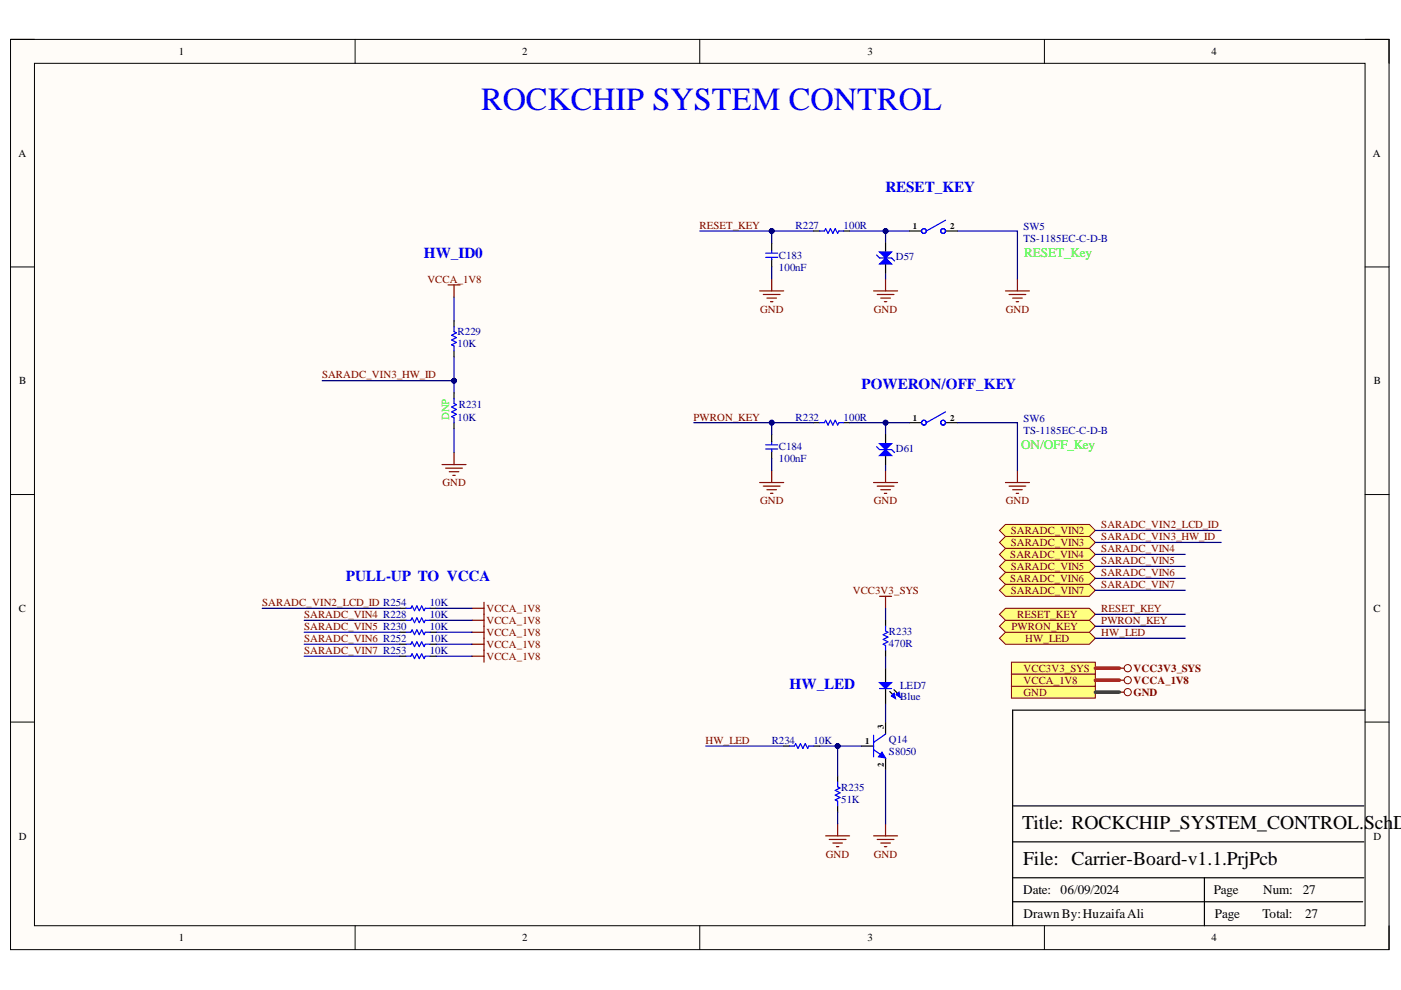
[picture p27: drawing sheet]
<svg xmlns="http://www.w3.org/2000/svg" width="297mm" height="210mm" viewBox="0 0 297 210" stroke-linecap="round" stroke-linejoin="round" font-family="sans-serif">
<defs><g id="words">
<text font-size="6.8" fill="#00f" x="102" y="23.4">ROCKCHIP SYSTEM CONTROL</text>
<g font-size="4.1">
<text x="216.7" y="175.8">Title: ROCKCHIP_SYSTEM_CONTROL.Sch</text>
<text x="295.4" y="175.8">D</text>
<text x="216.9" y="183.4">File: Carrier-Board-v1.1.PrjPcb</text>
</g>
<g font-size="3.2" fill="#00f">
<text x="187.7" y="40.7">RESET_KEY</text>
<text x="89.8" y="54.7">HW_ID0</text>
<text x="182.6" y="82.6">POWERON/OFF_KEY</text>
<text x="73.3" y="123.2">PULL-UP TO VCCA</text>
<text x="167.4" y="146.1">HW_LED</text>
</g>
<g font-size="2.8" fill="#0f0">
<text x="217.2" y="54.5">RESET_Key</text>
<text x="216.5" y="95.1">ON/OFF_Key</text>
</g>
<g font-size="2.8">
<text x="216.9" y="189.6">Date:</text>
<text x="224.9" y="189.6">06/09/2024</text>
<text x="257.3" y="189.6">Page</text>
<text x="267.8" y="189.6">Num:</text>
<text x="276.2" y="189.6">27</text>
<text x="217" y="194.7">DrawnBy:HuzaifaAli</text>
<text x="257.6" y="194.7">Page</text>
<text x="267.7" y="194.7">Total:</text>
<text x="276.7" y="194.7">27</text>
</g>
<g font-size="2.3">
<text x="37.9" y="11.7">1</text>
<text x="110.7" y="11.7">2</text>
<text x="183.9" y="11.7">3</text>
<text x="256.8" y="11.7">4</text>
<text x="3.9" y="33.3">A</text>
<text x="291.1" y="33.3">A</text>
<text x="4.1" y="81.5">B</text>
<text x="291.3" y="81.5">B</text>
<text x="4" y="129.7">C</text>
<text x="291.2" y="129.7">C</text>
<text x="4" y="178">D</text>
<text x="291.2" y="178">D</text>
<text x="37.9" y="199.6">1</text>
<text x="110.7" y="199.6">2</text>
<text x="183.9" y="199.6">3</text>
<text x="256.8" y="199.6">4</text>
</g>
<g font-size="2.3" fill="#800000">
<text x="148.3" y="48.5">RESET_KEY</text>
<text x="90.6" y="59.9">VCCA_1V8</text>
<text x="161.2" y="66.3">GND</text>
<text x="185.3" y="66.3">GND</text>
<text x="213.3" y="66.3">GND</text>
<text x="68.3" y="80.2">SARADC_VIN3_HW_ID</text>
<text x="147" y="89.2">PWRON_KEY</text>
<text x="93.8" y="103.1">GND</text>
<text x="161.2" y="106.9">GND</text>
<text x="185.3" y="106.9">GND</text>
<text x="213.3" y="106.9">GND</text>
<text x="214.3" y="113.3">SARADC_VIN2</text>
<text x="233.5" y="112">SARADC_VIN2_LCD_ID</text>
<text x="214.2" y="118.3">SARADC_VIN4</text>
<text x="214.3" y="115.8">SARADC_VIN3</text>
<text x="233.5" y="114.5">SARADC_VIN3_HW_ID</text>
<text x="233.5" y="117.1">SARADC_VIN4</text>
<text x="233.5" y="119.6">SARADC_VIN5</text>
<text x="180.8" y="125.9">VCC3V3_SYS</text>
<text x="214.2" y="123.4">SARADC_VIN6</text>
<text x="214.3" y="120.9">SARADC_VIN5</text>
<text x="214.3" y="125.9">SARADC_VIN7</text>
<text x="233.5" y="122.1">SARADC_VIN6</text>
<text x="233.5" y="124.7">SARADC_VIN7</text>
<text x="55.6" y="128.5">SARADC_VIN2_LCD_ID R254</text>
<text x="64.5" y="131">SARADC_VIN4 R228</text>
<text x="103.1" y="129.7">VCCA_1V8</text>
<text x="215.6" y="131">RESET_KEY</text>
<text x="233.5" y="129.7">RESET_KEY</text>
<text x="64.5" y="133.6">SARADC_VIN5 R230</text>
<text x="64.5" y="136.1">SARADC_VIN6 R252</text>
<text x="103.1" y="132.3">VCCA_1V8</text>
<text x="103.1" y="134.8">VCCA_1V8</text>
<text x="103.1" y="137.4">VCCA_1V8</text>
<text x="214.5" y="133.6">PWRON_KEY</text>
<text x="217.3" y="136.1">HW_LED</text>
<text x="233.5" y="134.8">HW_LED</text>
<text x="233.5" y="132.3">PWRON_KEY</text>
<text x="64.5" y="138.6">SARADC_VIN7 R253</text>
<text x="103.1" y="139.9">VCCA_1V8</text>
<text x="217" y="142.4">VCC3V3_SYS</text>
<text x="240.3" y="142.4">VCC3V3_SYS</text>
<text x="217" y="147.5">GND</text>
<text x="217" y="145">VCCA_1V8</text>
<text x="240.3" y="147.5">GND</text>
<text x="240.3" y="145">VCCA_1V8</text>
<text x="149.6" y="157.7">HW_LED</text>
<text x="175.1" y="181.8">GND</text>
<text x="185.3" y="181.8">GND</text>
</g>
<g font-size="2.3" fill="#000080">
<text x="168.7" y="48.5">R227</text>
<text x="178.8" y="48.5">100R</text>
<text x="217" y="48.8">SW5</text>
<text x="217" y="51.3">TS-1185EC-C-D-B</text>
<text x="165.1" y="54.9">C183</text>
<text x="165.1" y="57.4">100nF</text>
<text x="189.9" y="55.2">D57</text>
<text x="97" y="71.1">R229</text>
<text x="97" y="73.6">10K</text>
<text x="97" y="89.2">10K</text>
<text x="97.3" y="86.6">R231</text>
<text x="168.7" y="89.2">R232</text>
<text x="178.8" y="89.2">100R</text>
<text x="217" y="89.4">SW6</text>
<text x="165.1" y="95.5">C184</text>
<text x="189.9" y="95.9">D61</text>
<text x="217" y="92">TS-1185EC-C-D-B</text>
<text x="165.1" y="98.1">100nF</text>
<text x="91.1" y="131">10K</text>
<text x="91.1" y="128.5">10K</text>
<text x="91.1" y="133.6">10K</text>
<text x="91.1" y="136.1">10K</text>
<text x="188.5" y="134.6">R233</text>
<text x="188.5" y="137.1">470R</text>
<text x="91.1" y="138.6">10K</text>
<text x="190.9" y="146">LED7</text>
<text x="190.9" y="148.5">Blue</text>
<text x="163.6" y="157.7">R234</text>
<text x="172.5" y="157.7">10K</text>
<text x="188.5" y="157.5">Q14</text>
<text x="188.5" y="160">S8050</text>
<text x="178.3" y="167.6">R235</text>
<text x="178.3" y="170.2">51K</text>
</g>
<text font-size="2.3" fill="#0f0" x="95.3" y="89.1" transform="rotate(-90 95.3 89.1)">DNP</text>
<g font-size="1.9">
<text x="193.6" y="48.6">1</text>
<text x="201.4" y="48.6">2</text>
<text x="193.6" y="89.3">1</text>
<text x="201.4" y="89.3">2</text>
<text x="187.4" y="154.6" transform="rotate(-90 187.4 154.6)">3</text>
<text x="183.4" y="157.8">1</text>
<text x="187.4" y="162.5" transform="rotate(-90 187.4 162.5)">2</text>
</g>
</g></defs>
<path d="M2.2 8.4h292.3v192.9h-292.3z" fill-rule="evenodd" fill="#fffcf8"/>
<path d="M2.2 8.4h292.3v192.9h-292.3z" fill="none" stroke="#000" stroke-width=".21"/>
<path d="M7.3 13.4h282.1v182.9h-282.1z" fill-rule="evenodd" fill="#fffcf8"/>
<g fill="none" stroke="#000" stroke-width=".21">
<path d="M2.2 8.3h5.1M7.3 13.4h282.1v182.9h-282.1zM75.3 8.3v5.1M148.4 8.3v5.1M221.4 8.4v5M289.4 8.4h5.1v5M2.2 56.6h5.1M289.4 56.6h5.1M2.2 104.9h5.1M289.4 104.9h5.1M2.2 153.1h5.1M289.4 153.1h5.1"/>
<path d="M75.3 196.3v5M148.4 196.3v5M221.4 196.3v5M294.5 196.3v5"/>
</g>
<g fill="none" stroke="#000" stroke-width=".25">
<path d="M96.3 68v1.3M96.3 74.4v1.2M96.3 83.3v1.2M96.3 89.6v1.3M182.7 158.2h2.5M187.8 153.1v2.5M289.4 150.6h-74.7v45.7M187.8 160.7v2.6M214.7 178.5h74.5M214.7 170.9h74.5M214.7 191.2h74.2M214.7 186.1h74.5"/>
<path d="M255.4 186.1v10.2"/>
</g>
<path d="M96.3 69.3v1l.5 .3-1 .5 1 .5-1 .5 1 .5-1 .5 .5 .3v1M96.3 84.5v1.1l.5 .2-1 .5 1 .5-1 .5 1 .5-1 .5 .5 .3v1M185.2 158.9l2.6 1.8M185.2 155.9v4.6M187.8 155.6l-2.6 1.8" fill="none" stroke="#00f" stroke-width=".25"/>
<path d="M95 60.4h2.5M96.3 60.4v2.5M93.7 98.5h5.1M94.5 99.3h3.5M96.3 96v2.5M95.2 100h2.1M96 100.8h.5" fill="none" stroke="#800000" stroke-width=".25"/>
<path d="M187 159.5l.8 1.2-1.6-.2z" fill="#00f"/>
<path d="M187 159.5l.8 1.2-1.6-.2z" fill="none" stroke="#00f" stroke-width=".21"/>
<path d="M188.7 146.6l.6 .7" fill="none" stroke="#000" stroke-width=".25"/>
<path d="M189 147.6l.6-.6 .3 1.2-.9-.6 .3-.3z" fill-rule="evenodd" fill="#00f"/>
<path d="M189 147.6l.6-.6 .3 1.2-.9-.6 .3-.3z" fill="none" stroke="#00f" stroke-width=".21"/>
<path d="M189.5 146.2l.8 .8" fill="none" stroke="#000" stroke-width=".25"/>
<path d="M190 147.3l.6-.6 .3 1.2-.9-.6 .3-.3z" fill-rule="evenodd" fill="#00f"/>
<path d="M190 147.3l.6-.6 .3 1.2-.9-.6 .3-.3z" fill="none" stroke="#00f" stroke-width=".21"/>
<path d="M187.8 141.7v3M187.8 146v3.3" fill="none" stroke="#000" stroke-width=".25"/>
<path d="M186.5 146h2.5" fill="none" stroke="#00f" stroke-width=".25"/>
<path d="M186.5 144.7h2.5l-1.2 1.3z" fill="#00f"/>
<g fill="none" stroke="#00f" stroke-width=".25">
<path d="M162.3 54.6h2.6M162.3 53.7h2.6M163.6 53v.6M163.6 54.6v.5M173.8 49h1l.3-.5 .5 1 .5-1 .5 1 .5-1 .5 1 .2-.5h1.1M200.5 46.7l-4.1 2.3M162.3 95.2h2.6M162.3 94.3h2.6M163.6 93.7v.5M163.6 95.2v.5M173.8 89.6h1l.3-.5 .5 1 .5-1 .5 1 .5-1 .5 1 .2-.5h1.1M200.5 87.3l-4.1 2.3"/>
<path d="M167.4 158.2h1l.3-.5 .5 1 .5-1 .5 1 .5-1 .5 1 .3-.5h1M186.5 144.7h2.5l-1.2 1.3zM177.6 165.8v1l.5 .3-1 .5 1 .5-1 .5 1 .5-1 .5 .5 .3v1"/>
<circle cx="195.9" cy="49" r=".51"/>
<circle cx="200" cy="49" r=".51"/>
<circle cx="195.9" cy="89.6" r=".51"/>
<circle cx="200" cy="89.6" r=".51"/>
</g>
<g fill="none" stroke="#800000" stroke-width=".25">
<path d="M163.6 59.1v2.6M187.8 59.1v2.6M215.7 59.1v2.6M161.1 61.7h5.1M161.8 62.4h3.6M162.6 63.2h2M163.4 64h.5M185.2 61.7h5.1M186 62.4h3.5M186.7 63.2h2.1M187.5 64h.5M213.2 61.7h5.1"/>
<path d="M213.9 62.4h3.6M214.7 63.2h2M215.5 64h.5M163.6 99.8v2.5M187.8 99.8v2.5M215.7 99.8v2.5M161.1 102.3h5.1M161.8 103.1h3.6M162.6 103.8h2M163.4 104.6h.5M185.2 102.3h5.1M186 103.1h3.5"/>
<path d="M186.7 103.8h2.1M187.5 104.6h.5M213.2 102.3h5.1M213.9 103.1h3.6M214.7 103.8h2M215.5 104.6h.5M186.5 126.4h2.5M187.8 126.4v2.6M175.1 177.2h5M175.8 178h3.6M176.6 178.7h2M177.3 179.5h.5"/>
<path d="M177.6 174.7v2.5M185.2 177.2h5.1M186 178h3.5M186.7 178.7h2.1M187.5 179.5h.5M187.8 174.7v2.5"/>
</g>
<g fill="none" stroke="#000" stroke-width=".25">
<path d="M163.6 51.5v1.5M163.6 54.9v1.7M172.5 49h1.3M178.9 49h1.2M192.8 49h2.6M200.5 49h2.5M163.6 92.1v1.6M163.6 95.6v1.6M172.5 89.6h1.3M178.9 89.6h1.2M192.8 89.6h2.6M200.5 89.6h2.5"/>
<path d="M166.2 158.2h1.2M172.5 158.2h1.3M177.6 164.5v1.3M177.6 170.9v1.3"/>
</g>
<path d="M214.4 145.5h17.8v2.5h-17.8z" fill-rule="evenodd" fill="#ffff80"/>
<g fill="none" stroke="#800000" stroke-width=".21">
<path d="M214.4 145.5h17.8v2.5h-17.8z"/>
<circle cx="239.1" cy="146.8" r=".76"/>
</g>
<path d="M237.3 146.8h1" fill="none" stroke="#800000" stroke-width=".25"/>
<path d="M214.4 140.4h17.8v2.5h-17.8z" fill-rule="evenodd" fill="#ffff80"/>
<g fill="none" stroke="#800000" stroke-width=".21">
<path d="M214.4 140.4h17.8v2.5h-17.8z"/>
<circle cx="239.1" cy="141.7" r=".76"/>
</g>
<path d="M237.3 141.7h1" fill="none" stroke="#800000" stroke-width=".25"/>
<path d="M213.2 134.1h17.8l1.2 1.2-1.2 1.3h-17.8l-1.3-1.3z" fill-rule="evenodd" fill="#ffff80"/>
<path d="M213.2 134.1h17.8l1.2 1.2-1.2 1.3h-17.8l-1.3-1.3z" fill="none" stroke="#800000" stroke-width=".21"/>
<path d="M211.9 132.8l1.3-1.3h17.8l1.2 1.3-1.2 1.3h-17.8z" fill-rule="evenodd" fill="#ffff80"/>
<path d="M211.9 132.8l1.3-1.3h17.8l1.2 1.3-1.2 1.3h-17.8z" fill="none" stroke="#800000" stroke-width=".21"/>
<path d="M211.9 130.2l1.3-1.2h17.8l1.2 1.2-1.2 1.3h-17.8z" fill-rule="evenodd" fill="#ffff80"/>
<path d="M211.9 130.2l1.3-1.2h17.8l1.2 1.2-1.2 1.3h-17.8z" fill="none" stroke="#800000" stroke-width=".21"/>
<path d="M211.9 115l1.3-1.3h17.8l1.2 1.3-1.2 1.3h-17.8z" fill-rule="evenodd" fill="#ffff80"/>
<path d="M211.9 115l1.3-1.3h17.8l1.2 1.3-1.2 1.3h-17.8z" fill="none" stroke="#800000" stroke-width=".21"/>
<path d="M214.4 142.9h17.8v2.6h-17.8z" fill-rule="evenodd" fill="#ffff80"/>
<g fill="none" stroke="#800000" stroke-width=".21">
<path d="M214.4 142.9h17.8v2.6h-17.8z"/>
<circle cx="239.1" cy="144.2" r=".76"/>
</g>
<path d="M100.1 131.5h2.5M100.1 134.1h2.5M100.1 136.6h2.5M100.1 139.1h2.5M102.6 130.2v10.2M237.3 144.2h1" fill="none" stroke="#800000" stroke-width=".25"/>
<path d="M84.8 131.5h1.3M84.8 134.1h1.3M84.8 136.6h1.3M84.8 139.1h1.3M91.2 131.5h1.2M91.2 134.1h1.2M91.2 136.6h1.2M91.2 139.1h1.2" fill="none" stroke="#000" stroke-width=".25"/>
<path d="M86.1 131.5h1l.3-.5 .5 1 .5-1 .5 1 .5-1 .5 1 .3-.5h1M86.1 134.1h1l.3-.6 .5 1.1 .5-1.1 .5 1.1 .5-1.1 .5 1.1 .3-.5h1M86.1 136.6h1l.3-.5 .5 1 .5-1 .5 1 .5-1 .5 1 .3-.5h1M86.1 139.1h1l.3-.5 .5 1 .5-1 .5 1 .5-1 .5 1 .3-.5h1" fill="none" stroke="#00f" stroke-width=".25"/>
<path d="M211.9 117.5l1.3-1.2h17.8l1.2 1.2-1.2 1.3h-17.8z" fill-rule="evenodd" fill="#ffff80"/>
<path d="M211.9 117.5l1.3-1.2h17.8l1.2 1.2-1.2 1.3h-17.8z" fill="none" stroke="#800000" stroke-width=".21"/>
<path d="M213.2 118.8h17.8l1.2 1.3-1.2 1.3h-17.8l-1.3-1.3z" fill-rule="evenodd" fill="#ffff80"/>
<path d="M213.2 118.8h17.8l1.2 1.3-1.2 1.3h-17.8l-1.3-1.3z" fill="none" stroke="#800000" stroke-width=".21"/>
<path d="M211.9 122.6l1.3-1.2h17.8l1.2 1.2-1.2 1.3h-17.8z" fill-rule="evenodd" fill="#ffff80"/>
<path d="M211.9 122.6l1.3-1.2h17.8l1.2 1.2-1.2 1.3h-17.8z" fill="none" stroke="#800000" stroke-width=".21"/>
<path d="M211.9 125.2l1.3-1.3h17.8l1.2 1.3-1.2 1.2h-17.8z" fill-rule="evenodd" fill="#ffff80"/>
<path d="M211.9 125.2l1.3-1.3h17.8l1.2 1.3-1.2 1.2h-17.8z" fill="none" stroke="#800000" stroke-width=".21"/>
<path d="M84.8 129h1.3M91.2 129h1.2" fill="none" stroke="#000" stroke-width=".25"/>
<path d="M86.1 129h1l.3-.5 .5 1 .5-1 .5 1 .5-1 .5 1 .3-.5h1" fill="none" stroke="#00f" stroke-width=".25"/>
<path d="M100.1 129h2.5M102.6 127.7v2.5" fill="none" stroke="#800000" stroke-width=".25"/>
<path d="M213.2 111.2h17.8l1.2 1.3-1.2 1.2h-17.8l-1.3-1.2z" fill-rule="evenodd" fill="#ffff80"/>
<path d="M213.2 111.2h17.8l1.2 1.3-1.2 1.2h-17.8l-1.3-1.2z" fill="none" stroke="#800000" stroke-width=".21"/>
<path d="M96.3 62.9v5.1M68.3 80.7h28M96.3 90.9v5.1" fill="none" stroke="#000080" stroke-width=".25"/>
<circle cx="96.3" cy="80.7" r=".51" fill="#000080"/>
<circle cx="96.3" cy="80.7" r=".51" fill="none" stroke="#000080" stroke-width=".21"/>
<path d="M96.3 75.6v7.7" fill="none" stroke="#000080" stroke-width=".25"/>
<circle cx="96.3" cy="80.7" r=".51" fill="#000080"/>
<circle cx="96.3" cy="80.7" r=".51" fill="none" stroke="#000080" stroke-width=".21"/>
<path d="M187.8 129v2.5M187.8 139.1v2.6M182.7 158.2h-5.1v6.3M187.8 149.3v3.8M177.6 172.2v2.5M187.8 163.3v11.4" fill="none" stroke="#000080" stroke-width=".25"/>
<circle cx="177.6" cy="158.2" r=".51" fill="#000080"/>
<circle cx="177.6" cy="158.2" r=".51" fill="none" stroke="#000080" stroke-width=".21"/>
<path d="M173.8 158.2h3.8" fill="none" stroke="#000080" stroke-width=".25"/>
<circle cx="177.6" cy="158.2" r=".51" fill="#000080"/>
<circle cx="177.6" cy="158.2" r=".51" fill="none" stroke="#000080" stroke-width=".21"/>
<path d="M192.8 49h-5v2.5M203 49h12.7v10.1M149.6 158.2h16.6" fill="none" stroke="#000080" stroke-width=".25"/>
<circle cx="187.8" cy="49" r=".51" fill="#000080"/>
<circle cx="187.8" cy="49" r=".51" fill="none" stroke="#000080" stroke-width=".21"/>
<path d="M180.1 49h7.7M187.8 57.9v1.2" fill="none" stroke="#000080" stroke-width=".25"/>
<circle cx="187.8" cy="49" r=".51" fill="#000080"/>
<circle cx="187.8" cy="49" r=".51" fill="none" stroke="#000080" stroke-width=".21"/>
<path d="M148.4 49h24.1" fill="none" stroke="#000080" stroke-width=".25"/>
<circle cx="163.6" cy="49" r=".51" fill="#000080"/>
<circle cx="163.6" cy="49" r=".51" fill="none" stroke="#000080" stroke-width=".21"/>
<path d="M192.8 89.6h-5v2.6M203 89.6h12.7v10.2" fill="none" stroke="#000080" stroke-width=".25"/>
<circle cx="187.8" cy="89.6" r=".51" fill="#000080"/>
<circle cx="187.8" cy="89.6" r=".51" fill="none" stroke="#000080" stroke-width=".21"/>
<path d="M180.1 89.6h7.7M187.8 98.5v1.3" fill="none" stroke="#000080" stroke-width=".25"/>
<circle cx="187.8" cy="89.6" r=".51" fill="#000080"/>
<circle cx="187.8" cy="89.6" r=".51" fill="none" stroke="#000080" stroke-width=".21"/>
<path d="M163.6 49v2.5M163.6 56.6v2.5" fill="none" stroke="#000080" stroke-width=".25"/>
<circle cx="163.6" cy="49" r=".51" fill="#000080"/>
<circle cx="163.6" cy="49" r=".51" fill="none" stroke="#000080" stroke-width=".21"/>
<path d="M163.6 89.6v2.5M163.6 97.2v2.6" fill="none" stroke="#000080" stroke-width=".25"/>
<circle cx="163.6" cy="89.6" r=".51" fill="#000080"/>
<circle cx="163.6" cy="89.6" r=".51" fill="none" stroke="#000080" stroke-width=".21"/>
<path d="M232.2 146.8h5.1" fill="none" stroke="#38761d" stroke-width=".76"/>
<path d="M232.2 141.7h5.1M232.2 144.2h5.1" fill="none" stroke="#f00" stroke-width=".76"/>
<g fill="none" stroke="#000080" stroke-width=".25">
<path d="M232.2 115h26.7M232.2 117.5h19.1M232.2 112.5h26.7M55.6 129h29.2M64.5 131.5h20.3M64.5 134.1h20.3M64.5 136.6h20.3M64.5 139.1h20.3M92.4 131.5h7.7M92.4 134.1h7.7M92.4 136.6h7.7M92.4 139.1h7.7"/>
<path d="M92.4 129h7.7M232.2 135.3h19.1M232.2 132.8h19.1M232.2 130.2h19.1M232.2 120.1h19.1M232.2 122.6h19.1M232.2 125.2h19.1"/>
</g>
<path d="M187.8 51.5v1.8M187.8 56.1v1.8" fill="none" stroke="#000" stroke-width=".25"/>
<path d="M186.5 53.4h2.5l-1.2 1.3z" fill="#00f"/>
<path d="M185.9 54.1l.6 .6h2.5l.7 .6M186.5 53.4h2.5l-1.2 1.3z" fill="none" stroke="#00f" stroke-width=".25"/>
<path d="M186.5 56l1.3-1.3 1.2 1.3z" fill="#00f"/>
<path d="M186.5 56l1.3-1.3 1.2 1.3z" fill="none" stroke="#00f" stroke-width=".25"/>
<path d="M187.8 92.2v1.7M187.8 96.7v1.8" fill="none" stroke="#000" stroke-width=".25"/>
<path d="M186.5 94.1h2.5l-1.2 1.2z" fill="#00f"/>
<path d="M185.9 94.7l.6 .6h2.5l.7 .7M186.5 94.1h2.5l-1.2 1.2z" fill="none" stroke="#00f" stroke-width=".25"/>
<path d="M186.5 96.6l1.3-1.3 1.2 1.3z" fill="#00f"/>
<path d="M186.5 96.6l1.3-1.3 1.2 1.3zM187.8 132.8v1l.5 .3-1.1 .5 1.1 .5-1.1 .5 1.1 .5-1.1 .5 .6 .3v1" fill="none" stroke="#00f" stroke-width=".25"/>
<path d="M187.8 131.5v1.3M187.8 137.9v1.2" fill="none" stroke="#000" stroke-width=".25"/>
<path d="M147.1 89.6h25.4" fill="none" stroke="#000080" stroke-width=".25"/>
<circle cx="163.6" cy="89.6" r=".51" fill="#000080"/>
<circle cx="163.6" cy="89.6" r=".51" fill="none" stroke="#000080" stroke-width=".21"/>
<use href="#words"/>
</svg>
